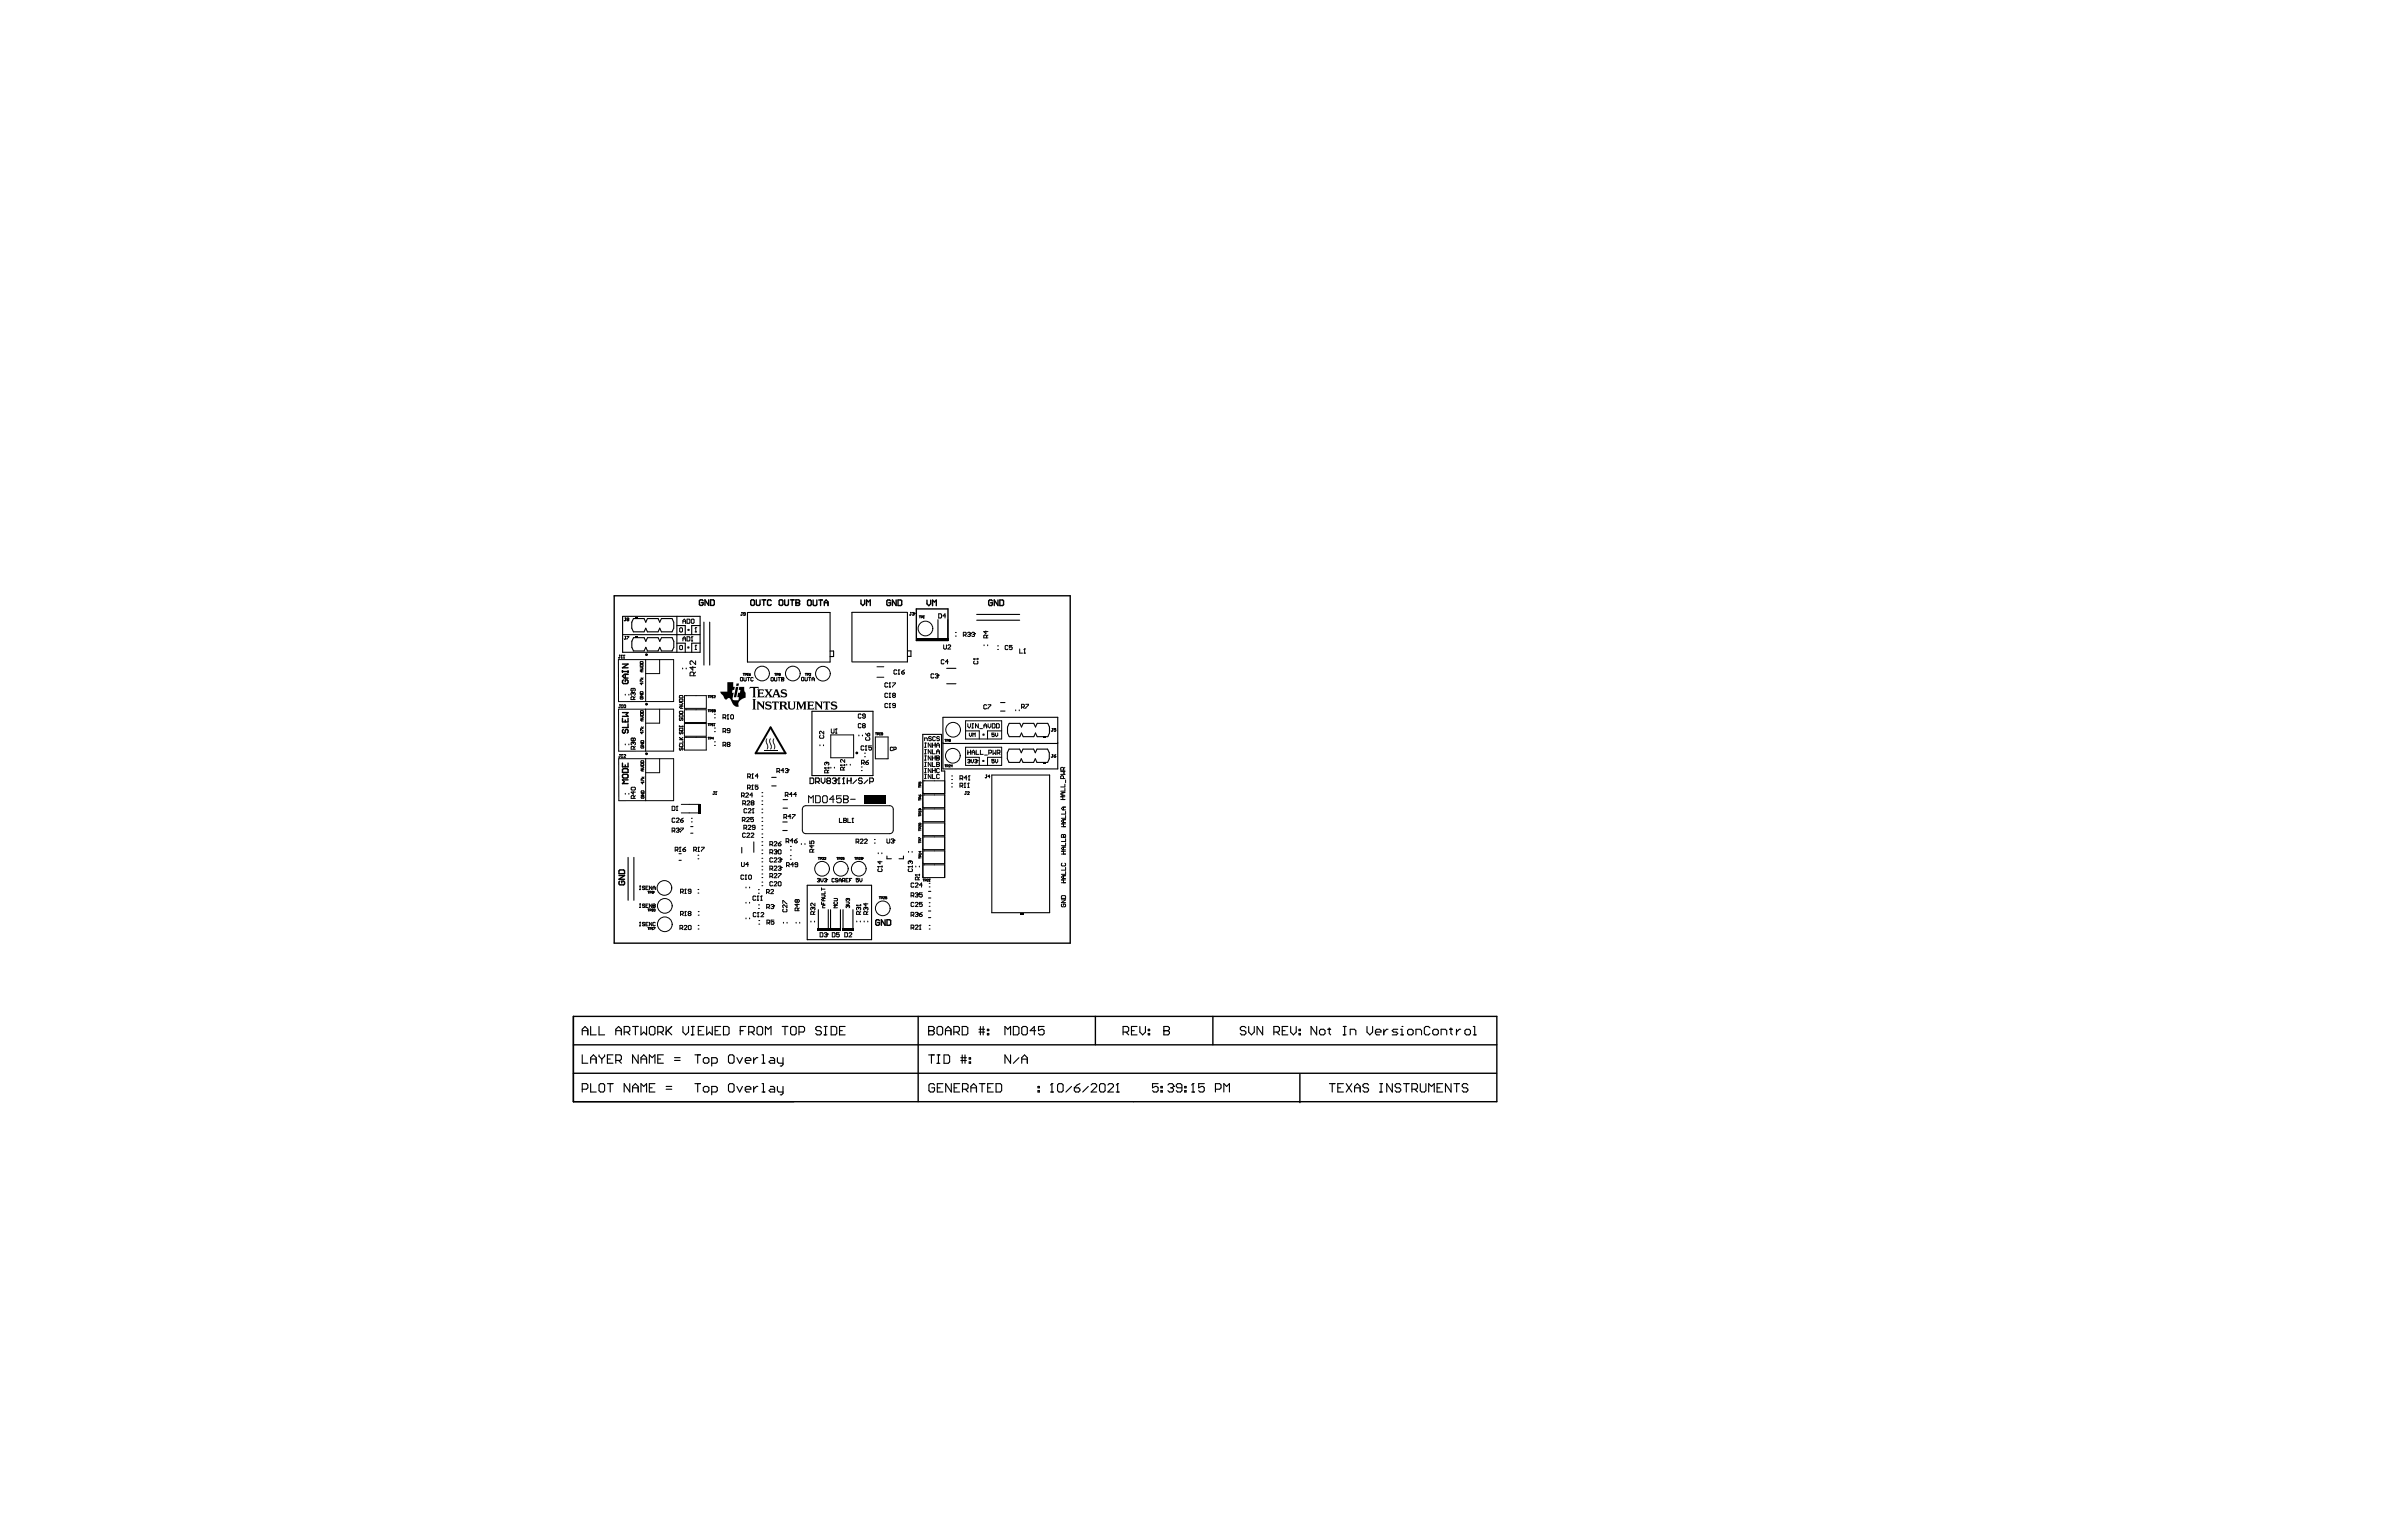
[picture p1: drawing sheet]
<svg xmlns="http://www.w3.org/2000/svg" width="432mm" height="279mm" viewBox="0 0 432 279" stroke-linecap="round" stroke-linejoin="round" font-family="sans-serif">
<g fill="none" stroke="#000" stroke-width=".25">
<path d="M111.3 108h82.7v63h-82.7zM127.5 108.9l-.2-.1h-.3l-.2 .1v.7l.2 .2h.3l.2-.2v-.3h-.4M128.5 108.8v1l-.7-1v1M128.8 108.8h.5l.2 .1v.7l-.2 .2h-.5zM136.3 108.8h.3l.2 .1v.7l-.2 .2h-.3l-.2-.2v-.7zM137.1 108.8v.8l.2 .2h.3l.2-.2v-.8M138.1 108.8h.7M138.5 108.8v1M139.8 108.9l-.2-.1h-.3l-.2 .1v.7l.2 .2h.3l.2-.2M141.4 108.8h.3l.2 .1v.7l-.2 .2h-.3l-.2-.2v-.7zM142.3 108.8v.8l.1 .2h.4l.1-.2v-.8M143.3 108.8h.6"/>
<path d="M143.6 108.8v1M144.3 109.3h.1M144.3 108.8h.5l.2 .1-.2 .4 .2 .3-.2 .2h-.5zM144.3 109.3h.5M146.6 108.8h.3l.2 .2v.6l-.2 .2h-.3l-.2-.2v-.6zM147.4 108.8v.8l.2 .2h.3l.2-.2v-.8M148.4 108.8h.7M148.7 108.8v1M149.4 109.8v-.7l.4-.3 .3 .3v.7M149.4 109.3h.7M156.1 108.8v.7l.3 .3 .3-.3v-.7M157.1 109.8v-1l.3 .3 .4-.3v1"/>
<path d="M161.4 109l-.1-.2h-.4l-.1 .2v.6l.1 .2h.4l.1-.2v-.3h-.3M162.5 108.8v1l-.7-1v1M162.8 108.8h.5l.2 .2v.6l-.2 .2h-.5zM166.1 110.4h5.7v5.7h-5.7zM168 108.8v.7l.4 .3 .3-.3v-.7M169.1 109.8v-1l.3 .3 .3-.3v1M179.9 109l-.2-.2h-.3l-.2 .2v.6l.2 .2h.3l.2-.2v-.3h-.3M180.9 108.8v1l-.7-1v1M181.2 108.8h.6l.1 .2v.6l-.1 .2h-.6zM112.8 121.6v.3M112.8 130.2v.7h1.1v-.7M112.8 138.4v.6h1.1v-.6"/>
<path d="M112.8 139.5l.2-.1h.7l.2 .1v.6h-1.1zM112.8 129.2h1.1l-.4 .3 .4 .4h-1.1M112.8 121.8h1.1M112.8 120.4h1.1l-1.1 .7h1.1M113 123.3l-.2 .2v.3l.2 .2h.7l.2-.2v-.3l-.2-.2h-.4v.3M113 132.3l-.2 .1v.4l.4 .1 .1-.1v-.4l.4-.1 .2 .1v.4l-.2 .1M113.3 122.3v.6M113.3 130.6v.3M113.3 138.7v.3M113.9 121.6v.3M113.9 131.2v.7h-1.1M113.9 122.3h-.7l-.4 .3 .4 .3h.7"/>
<path d="M112.2 157.9l.2-.2h.6l.2 .2v.5h-1zM112.2 158.7h1l-1 .7h1M112.4 159.8l-.2 .1v.4l.2 .1h.6l.2-.1v-.4l-.2-.1h-.3v.3M112.8 140.6l.2-.2h.7l.2 .2v.3l-.2 .2h-.7l-.2-.2zM113.9 141.4h-1.1l.4 .3-.4 .4h1.1M159.4 166.9l-.1-.1h-.4l-.1 .1v.7l.1 .2h.4l.1-.2v-.3h-.3M160.4 166.8v1l-.6-1v1M160.8 166.8h.5l.2 .1v.7l-.2 .2h-.5zM103.9 184.3v15.5h167.4v-15.5h-167.4v15.5M103.9 194.6h167.4M103.9 189.4h167.4M166.4 184.3v15.5"/>
<path d="M198.6 184.3v5.1M219.9 184.3v5.1M235.6 194.8v5.1"/>
<circle cx="117.2" cy="118.7" r=".12"/>
<circle cx="117.2" cy="127.7" r=".12"/>
<circle cx="117.2" cy="136.7" r=".12"/>
<circle cx="155.3" cy="136.5" r=".12"/>
</g>
<g fill="none" stroke="#000" stroke-width=".2">
<path d="M112.9 111.8h14v6.5h-14zM112.9 115.1h14M114.8 112.2h2l.3 .6 .3-.6h1.9l.3 .6 .3-.6h1.9l.3 .6v1.1l-.3 .7h-1.9l-.3-.7-.3 .7h-1.9l-.3-.7-.3 .7h-2l-.3-.7v-1.1zM114.8 115.6h2l.3 .7 .3-.7h1.9l.3 .7 .3-.7h1.9l.3 .7v1.1l-.3 .6h-1.9l-.3-.6-.3 .6h-1.9l-.3-.6-.3 .6h-2l-.3-.6v-1.1zM122.7 111.8v6.5M122.7 113.4h1.5v1.7M122.7 116.6h1.5v1.7M126.9 113.4h-1.5v1.7M126.9 116.6h-1.5v1.7M127.6 112.8v7.8M128.7 112.8v7.8M135.5 111.1h15v8.9h-15z"/>
<path d="M150.5 118h.6v1h-.6M164.4 111h-10v9M164.5 118h.6v1h-.6M164.5 111v9h-10M170 112.4v3.7M171.8 112.4v3.7M173.2 115.3h.1M173.2 114.7h.1M177.1 111.4h7.7M177.1 112.5h7.7M178.4 116.9v.2M179 116.9v.2"/>
<path d="M180.8 117.8h.2M180.8 117.1h.2M113.3 125.9v.1M113.3 134.9v.2M114 125.9v.1M114 134.9v.2M123.7 121.1v.2M124.4 121.1v.2M129.5 135.2h.2M129.5 134.5h.2M129.5 132.7h.2M129.5 132h.2"/>
<path d="M129.5 130.2h.2M129.5 129.5h.2M147.2 129h11.1v11.6h-11.1zM148.6 135.1v.1M149.3 135.1v.1M150.6 139.1v.2M151.3 139.1v.2M153.5 138.6v.1M154.1 138.6v.1M155.7 133.3v.1M156.2 139.7h.1M156.2 139.1h.1"/>
<path d="M156.3 133.3v.1M156.7 137.2h.2M156.7 136.6h.2M170.9 130.1h20.8v9.3h-20.8zM170.9 134.8h20.8M171.6 124h1.7M171.6 121.2h1.7M181.4 128.9h.8M181.4 127.4h.8M182.9 135.8h1.9l.3 .7 .3-.7h2l.3 .7 .3-.7h1.9l.3 .7v1.1l-.3 .6h-1.9l-.3-.6-.3 .6h-2l-.3-.6-.3 .6h-1.9l-.3-.6v-1.1zM182.9 131.2h2l.3 .6 .3-.6h1.9l.3 .6 .3-.6h1.9l.3 .6v1.1l-.3 .7h-1.9l-.3-.7-.3 .7h-1.9l-.3-.7-.3 .7h-2l-.3-.7v-1.1zM184.1 128.7v.2"/>
<path d="M184.8 128.7v.2M113.3 143.9v.1M113.9 155.5v7.7M114 143.9v.1M114.9 155.5v7.7M123.1 156h.4M123.1 154.8h.4M125.2 149.9h.4M125.2 151.1h.4M125.3 148.4h.2M125.3 149h.2M126.5 155.7h.2"/>
<path d="M126.5 155.1h.2M134.5 153.6v1.1M136.6 152.7v1.8M138.1 159.9h.2M138.1 157.7h.2M138.1 158.5h.2M138.1 156.3h.2M138.1 155.6h.2M138.1 153.3h.2M138.1 154.1h.2M138.1 154.8h.2M138.1 151.9h.2"/>
<path d="M138.1 151.2h.2M138.1 152.6h.2M138.1 149.7h.2M138.1 150.4h.2M138.1 147.4h.2M138.1 148.9h.2M138.1 148.3h.2M138.1 146.7h.2M138.1 145.2h.2M138.1 145.9h.2M138.1 144.4h.2M138.1 143.7h.2"/>
<path d="M138.1 157.1h.2M138.1 159.1h.2M139.9 142.5h.8M139.9 141h.8M141.9 150.6h.8M141.9 149h.8M142 146.5h.8M142 145h.8M143.3 155.8h.1M143.3 155.1h.1M143.3 154.1h.1M143.3 153.5h.1"/>
<path d="M145.3 153v.1M145.9 153v.1M146.8 141.1h.5l.2 .1v.7l-.2 .2h-.5zM147.9 141.7h.5l.1-.1v-.4l-.1-.1h-.5v1M148.2 141.7l.3 .4M148.9 141.1v.6l.3 .4 .3-.4v-.6M150.1 141.6l-.2-.2 .2-.3h.3l.2 .1-.2 .4M150.1 141.6l-.2 .1 .2 .4h.3l.2-.2-.2-.3M150.1 141.6h.3M150.9 141.2l.2-.1h.3l.2 .3M151.2 141.6h.2M151.4 141.6l.2 .1-.2 .4h-.3l-.2-.2"/>
<path d="M151.6 141.4h.1M151.6 141.4l-.2 .2M151.9 142.1h.3M152.1 141.1h.1M152.1 141.1v1M152.1 141.1l-.2 .1M152.8 142.1h.3M152.9 141.1h.1M152.9 141.1v1M152.9 141.1l-.1 .1M153.6 141.6h.7M153.6 141.1v1"/>
<path d="M154.3 141.1v1M155.3 141.4l-.7 .7M156.3 141.2l-.2-.1h-.3l-.2 .3 .2 .2h.3l.2 .3-.2 .2h-.3l-.2-.2M157.3 141.4l-.7 .7M157.7 141.7h.5l.1-.1v-.4l-.1-.1h-.5v1M158.5 152.9h.2M158.5 152.2h.2M159.2 154.6v.2M159.9 154.6v.2M160.8 155.2v.5h.8M163.8 155.2v.5h-.8M164.7 154.4v.1"/>
<path d="M165.3 154.4v.1M166 157v.2M166.7 157v.2M167.3 159.1v-25.9h3.4v6.6h.6v19.3M172.5 142h.1M172.5 142.7h.1M172.5 141.3h.2M172.5 140.7h.2M179.8 140.5h10.5v25h-10.5zM126.5 161.9h.2M126.5 161.3h.2M126.6 167.8h.1"/>
<path d="M126.6 168.4h.1M126.6 165.9h.1M126.6 165.3h.1M135.2 160.9v.1M135.2 163.6v.2M135.2 166.5v.1M135.9 160.9v.1M135.9 163.6v.2M135.9 166.5v.1M137.5 162h.1M137.5 161.3h.1M137.5 164.1h.2"/>
<path d="M137.5 164.7h.2M137.6 167.6h.1M137.6 166.9h.1M138.1 160.6h.2M142 167.2v.2M142.7 167.2v.2M144.3 167.2v.2M145 167.2v.2M146.3 160.5h11.7v9.9h-11.7zM147 167v.2M147.7 167v.2M148.4 164.9v3.7"/>
<path d="M150.1 164.9v3.7M150.6 164.9v3.7M152.4 164.9v3.7M152.8 164.9v3.7M154.6 164.9v3.7M155.3 167v.2M156 167v.2M156.7 167v.2M157.3 167v.2M168.3 166.4h.4M168.3 165.2h.4M168.3 162.8h.4"/>
<path d="M168.3 161.6h.4M168.4 167.8h.2M168.4 168.4h.2M168.4 164.3h.2M168.4 163.7h.2M168.4 160.8h.2M168.4 160.2h.2M105.5 186.9h1.1M105.5 187.6v-1l.6-.5 .5 .5v1M105.5 191.3v1.5h1.1M105.5 197.5h.8l.3-.3v-.5l-.3-.2h-.8v1.5M107.1 186.1v1.5h1"/>
<path d="M107.1 192.8v-1l.5-.5 .5 .5v1M107.1 196.5v1.5h1M107.1 192h1M108.6 186.1v1.5h1M108.6 196.7l.2-.2h.5l.3 .2v1l-.3 .3h-.5l-.2-.3zM108.6 191.3v.2l.5 .5M109.1 192v.8M109.6 191.3v.2l-.5 .5M110.1 196.5h1M110.1 192h.5M110.6 196.5v1.5M111.1 191.3h-1v1.5h1"/>
<path d="M111.6 186.9h1M111.6 192.3h.8l.2-.3v-.5l-.2-.2h-.8v1.5M111.6 187.6v-1l.5-.5 .5 .5v1M112.1 192.3l.5 .5M113.2 187.1h.7l.3-.2v-.5l-.3-.3h-.7v1.5M113.7 187.1l.5 .5M114.2 196.5v1.5l-1-1.5v1.5M114.7 186.1h1M114.7 198v-1l.5-.5 .5 .5v1M114.7 197.2h1M115.2 186.1v1.5M115.7 191.3v1.5l-1-1.5v1.5"/>
<path d="M116.2 186.1v1.5l.5-.5 .5 .5v-1.5M116.2 192.8v-1l.5-.5 .5 .5v1M116.2 198v-1.5l.5 .5 .5-.5v1.5M116.2 192h1M117.7 186.4l.3-.3h.5l.2 .3v1l-.2 .2h-.5l-.3-.2zM117.7 197.2h.5M117.7 192.8v-1.5l.5 .5 .5-.5v1.5M118.7 196.5h-1v1.5h1M119.2 187.1h.8l.2-.2v-.5l-.2-.3h-.8v1.5M119.2 192h.5M119.7 187.1l.5 .5M120.2 191.3h-1v1.5h1"/>
<path d="M120.8 197.5h1M120.8 197h1M120.8 186.1v1.5M121 186.9l.8 .7M121.8 186.1l-1 1M122.3 192.3h1M122.3 191.8h1M123.8 186.1v1l.5 .5 .5-.5v-1M125.3 187.6h.5M125.3 186.1h.5M125.6 186.1v1.5M126 196.5h1"/>
<path d="M126 191.3h1M126.5 191.3v1.5M126.5 196.5v1.5M126.6 186.9h.5M127.5 197.2l.2-.2h.6l.2 .2v.5l-.2 .3h-.6l-.2-.3zM127.5 192l.2-.2h.6l.2 .2v.5l-.2 .3h-.6l-.2-.3zM127.6 186.1h-1v1.5h1M128.1 186.1v1.5l.5-.5 .5 .5v-1.5M129 198h.8l.2-.3v-.5l-.2-.2h-.8v1.5M129 192.8h.8l.2-.3v-.5l-.2-.2h-.8v1.5M129.6 186.9h.5M130.6 186.1h-1v1.5h1"/>
<path d="M131.1 186.1h.8l.3 .3v1l-.3 .2h-.8zM132.1 196.7l.2-.2h.5l.3 .2v1l-.3 .3h-.5l-.2-.3zM132.1 191.5l.2-.2h.5l.3 .2v1l-.3 .3h-.5l-.2-.3zM133.6 197l.5 1 .5-1M133.6 191.8l.5 1 .5-1M134.2 186.9h.5M135.1 197.5h1v-.3l-.2-.2h-.5l-.3 .2v.5l.3 .3h.5M135.1 192.3h1v-.3l-.2-.2h-.5l-.3 .2v.5l.3 .3h.5M135.2 186.1h-1v1.5M135.7 187.1h.8l.2-.2v-.5l-.2-.3h-.8v1.5M136.2 187.1l.5 .5M136.6 191.8v1"/>
<path d="M136.6 197v1M137.4 197h-.3l-.5 .5M137.4 191.8h-.3l-.5 .5M137.5 186.1h.5l.2 .3v1l-.2 .2h-.5l-.3-.2v-1zM138.1 196.5h.3v1.5M138.1 198h.5M138.1 192.8h.5M138.1 191.3h.3v1.5M138.8 187.6v-1.5l.5 .5 .5-.5v1.5M139.7 197h.5l.2 .2v.8h-.7l-.3-.3 .3-.2h.7M139.7 191.8h.5l.2 .2v.8h-.7l-.3-.3 .3-.2h.7M140.9 197v.7l.3 .3h.7"/>
<path d="M140.9 191.8v.7l.3 .3h.7M141.8 186.1h1M141.9 191.8v1.2l-.2 .3h-.3M141.9 197v1.3l-.2 .2h-.3M142.3 186.1v1.5M143.3 186.4l.3-.3h.5l.2 .3v1l-.2 .2h-.5l-.3-.2zM144.8 187.1h.8l.3-.2v-.5l-.3-.3h-.8v1.5M148.9 186.4l-.3-.3h-.5l-.2 .3v.2l.2 .3h.5l.3 .2v.3l-.3 .2h-.5l-.2-.2M149.4 187.6h.5M149.4 186.1h.5M149.7 186.1v1.5M150.7 186.1h.7l.3 .3v1l-.3 .2h-.7z"/>
<path d="M152.2 186.9h.5M153.2 186.1h-1v1.5h1M168.3 186.9h.1M168.3 186.1h.8l.3 .3v.2l-.3 .3 .3 .2v.3l-.3 .2h-.8zM168.3 186.9h.8M168.3 191.3h1.1M168.8 191.3v1.5M169.4 196.7l-.2-.2h-.6l-.2 .2v1l.2 .3h.6l.2-.3v-.5h-.5M169.9 186.4l.2-.3h.5l.3 .3v1l-.3 .2h-.5l-.2-.2zM169.9 192.8h.5M169.9 191.3h.5M169.9 197.2h.5"/>
<path d="M170.1 191.3v1.5M170.9 196.5h-1v1.5h1M171.1 191.3h.8l.2 .2v1l-.2 .3h-.8zM171.4 186.9h1M171.4 187.6v-1l.5-.5 .5 .5v1M172.4 196.5v1.5l-1-1.5v1.5M172.9 187.1h.8l.2-.2v-.5l-.2-.3h-.8v1.5M173 197.2h.5M173.4 187.1l.5 .5M174 196.5h-1v1.5h1M174.2 192.3h1M174.2 191.8h1"/>
<path d="M174.4 186.1h.8l.2 .3v1l-.2 .2h-.8zM174.4 191.3v1.5M174.5 197.5h.7l.3-.3v-.5l-.3-.2h-.7v1.5M174.9 191.3v1.5M175 197.5l.5 .5M175.7 192.5h.2v.3h-.2zM175.7 191.8h.2v.2h-.2zM176 197.2h1M176 198v-1l.5-.5 .5 .5v1M177.5 187.1h1M177.5 186.6h1M177.5 196.5h1"/>
<path d="M177.7 186.1v1.5M178 196.5v1.5M178.2 186.1v1.5M179 187.4h.2v.2h-.2zM179 186.6h.2v.3h-.2zM179 197.2h.5M180.1 196.5h-1.1v1.5h1.1M180.6 196.5h.7l.3 .2v1l-.3 .3h-.7zM182.2 187.6v-1.5l.5 .5 .5-.5v1.5M183.2 191.3v1.5l-1-1.5v1.5M183.7 186.1h.8l.2 .3v1l-.2 .2h-.8zM184.7 191.8l-1 1"/>
<path d="M185.2 186.4l.3-.3h.5l.2 .3v1l-.2 .2h-.5l-.3-.2zM185.2 192.8v-1l.5-.5 .5 .5v1M185.2 192h1M187.8 186.9h-1.1l.8-.8v1.5M188.2 197.7h.2v.3h-.2zM188.2 197h.2v.2h-.2zM189.3 186.1h-1v.8l.5-.3h.2l.3 .3v.5l-.3 .2h-.5l-.2-.2M190.4 198h.5M190.7 196.5h.1M190.7 196.5v1.5M190.7 196.5l-.3 .2M191.7 196.7l.3-.2h.5l.2 .2v1l-.2 .3h-.5l-.3-.3z"/>
<path d="M194.2 197l-1 1M194.7 197.2h.8l.3 .3v.2l-.3 .3h-.5l-.3-.3zM195.8 196.5l-.5 .2-.6 .5M197.3 197l-1 1M197.8 196.7l.2-.2h.6l.2 .2v.3l-1 1h1M199.6 196.5h.5l.2 .2v1l-.2 .3h-.5l-.3-.3v-1zM200.8 196.7l.3-.2h.5l.2 .2v.3l-1 1h1M202.4 198h.5M202.6 196.5h.1M202.6 196.5v1.5M202.6 196.5l-.2 .2M203.6 187.1h.7l.3-.2v-.5l-.3-.3h-.7v1.5"/>
<path d="M204.1 187.1l.5 .5M205.1 186.9h.5M206.1 186.1h-1v1.5h1M206.6 186.1v1l.5 .5 .5-.5v-1M208.2 187.4h.2v.2h-.2zM208.2 186.6h.2v.3h-.2zM209.9 196.5h-1v.7l.5-.2h.3l.2 .2v.5l-.2 .3h-.5l-.3-.3M210.4 197.7h.3v.3h-.3zM210.4 197h.3v.2h-.3zM211 186.9h.1M211 186.1h.7l.3 .3v.2l-.3 .3 .3 .2v.3l-.3 .2h-.7zM211 186.9h.7"/>
<path d="M211.7 196.7l.3-.2h.5l.2 .2v.3M212.2 197.2h.3M212.5 197.2l.2 .3v.2l-.2 .3h-.5l-.3-.3M212.7 197h.1M212.7 197l-.2 .2M214.2 197.2h-.7l-.3-.2v-.3l.3-.2h.5l.2 .2v1l-.2 .3h-.5l-.3-.3M214.8 197.7h.2v.3h-.2zM214.8 197h.2v.2h-.2zM216 198h.5M216.3 196.5h.1M216.3 196.5v1.5M216.3 196.5l-.3 .2"/>
<path d="M218.3 196.5h-1v.7l.5-.2h.3l.2 .2v.5l-.2 .3h-.6l-.2-.3M220.3 197.5h.8l.2-.3v-.5l-.2-.2h-.8v1.5M221.9 198v-1.5l.5 .5 .5-.5v1.5M225.9 186.4l-.3-.3h-.5l-.3 .3v.2l.3 .3h.5l.3 .2v.3l-.3 .2h-.5l-.3-.2M226.4 186.1v1l.5 .5 .5-.5v-1M228.9 186.1v1.5l-1-1.5v1.5M230.9 187.1h.8l.2-.2v-.5l-.2-.3h-.8v1.5M231.4 187.1l.5 .5M232.4 186.9h.5M233.5 186.1h-1.1v1.5h1.1M234 186.1v1l.5 .5 .5-.5v-1M235.5 187.4h.2v.2h-.2z"/>
<path d="M235.5 186.6h.2v.3h-.2zM238.7 186.1v1.5l-1-1.5v1.5M239.4 186.6h.5l.3 .3v.5l-.3 .2h-.5l-.2-.2v-.5zM240.7 186.6h.5M241 186.4v1l.2 .2M241 196.5h1M241.5 196.5v1.5M242.5 197.2h.5M243.5 187.6h.5M243.5 186.1h.5M243.5 196.5h-1v1.5h1M243.8 186.1v1.5"/>
<path d="M244 196.5l1 1.5M244.8 187.6v-1h.7l.3 .3v.7M245 196.5l-1 1.5M245.6 197.2h1M245.6 198v-1l.5-.5 .5 .5v1M247.8 186.1v1l.5 .5 .5-.5v-1M248.1 196.7l-.3-.2h-.5l-.2 .2v.3l.2 .2h.5l.3 .3v.2l-.3 .3h-.5l-.2-.3M249.3 187.1h1v-.2l-.2-.3h-.5l-.3 .3v.5l.3 .2h.5M250.1 196.5h.5M250.1 198h.5M250.4 196.5v1.5M250.8 186.6v1"/>
<path d="M251.6 186.6h-.2l-.6 .5M252.4 196.5v1.5l-1-1.5v1.5M253.4 186.6h-.8l-.2 .3 .2 .2h.5l.3 .3-.3 .2h-.7M253.9 187.6h.5M253.9 186.6h.2v1M253.9 196.7l-.2-.2h-.5l-.3 .2v.3l.3 .2h.5l.2 .3v.2l-.2 .3h-.5l-.3-.3M254.1 186.1h.1M254.4 196.5h1M254.9 196.5v1.5M255.4 186.6h.5l.3 .3v.5l-.3 .2h-.5l-.2-.2v-.5zM255.9 197.5h.8l.3-.3v-.5l-.3-.2h-.8v1.5M256.5 197.5l.5 .5"/>
<path d="M256.7 187.6v-1h.7l.3 .3v.7M257.5 196.5v1.2l.2 .3h.5l.3-.3v-1.2M259 198v-1.5l.5 .5 .5-.5v1.5M259.2 186.4l-.2-.3h-.5l-.3 .3v1l.3 .2h.5l.2-.2M260 186.6h.5l.2 .3v.5l-.2 .2h-.5l-.3-.2v-.5zM260.5 197.2h.5M261.2 187.6v-1h.8l.3 .3v.7M261.5 196.5h-1v1.5h1M262.8 186.6h.5M263 186.4v1l.3 .2M263 196.5v1.5l-1-1.5v1.5M263.5 196.5h1.1"/>
<path d="M264 186.6v1M264.1 196.5v1.5M264.8 186.6h-.3l-.5 .5M265.8 186.6h.5l.3 .3v.5l-.3 .2h-.5l-.2-.2v-.5zM266.1 196.7l-.3-.2h-.5l-.2 .2v.3l.2 .2h.5l.3 .3v.2l-.3 .3h-.5l-.2-.3M267.1 187.6h.5M267.1 186.1h.2v1.5"/>
</g>
<g fill="#000">
<path d="M131.8 123.7h1.1v.8h.3l-.1 .6h-.3l-.1 .4 .3 .1-.2 1 .2 .3 .9 .1 .1-.6h-.3v-.2l.1-.6h.3l.1-.5h-.3l.1-.5 .9-.1v.8l.3 .3v.9l-.7 .3-.5 .3-.2 .4 .1 .6h-.4l-.4-.2-.8-1.3h-.3l-.3 .2h-.3l-.3-.7-.5-.5v-.2h1.2zM133.4 124.5l.4 .1-.3 1.8h-.5zM133.5 124l.4-.1v.5h-.5zM136.4 126.8h.6l-.1 .1v1.6l.1 .2h-.6l.1-.3v-1.5zM135.9 124.5h1.6l.1 .4-.3-.2-.4 .1v1.5l.1 .1h-.6l.1-.2v-1.4l-.4-.1-.3 .2zM137.2 125h1.2l.1 .3-.3-.1h-.5v.4l.6-.1v.4l-.1-.1h-.5v.4l.6 .1 .3-.2-.2 .3h-1.2l.2-.1v-1.2zM137.2 127.2h.4l.7 .8v-.6l-.1-.2h.4l-.1 .2v1.3l-1-1.1v.9l.1 .2h-.4l.1-.2v-1.2zM139 133.9l-.1 .7 .3 .6-.1 .7-.1-.1 .1-.6-.3-.7zM139 133.9v.6l.3 .7-.2 .6h-.1l.2-.6-.3-.7zM138.8 127.3l.3-.1h.6l.1 .4-.4-.2h-.3l-.1 .2 .8 .4 .1 .3-.1 .2-.4 .2h-.6l-.1-.5 .5 .3 .4-.2-.1-.2-.7-.3zM139.6 133.9l-.1 .7 .3 .6-.1 .7-.1-.1 .1-.6-.3-.7zM139.7 133.9l-.1 .6 .3 .7-.1 .6h-.1l.1-.6-.3-.7z"/>
<path d="M140.2 133.9v.7l.3 .6-.2 .7-.1-.1 .2-.6-.3-.7zM140.3 133.9l-.1 .6 .3 .7-.1 .6h-.1l.1-.6-.3-.7zM140 127.2h1.1l.1 .4-.2-.2h-.3v1.1l.2 .2h-.7l.2-.2v-1.1h-.3l-.2 .2zM141.6 125.1l.3-.1h.6l.1 .4-.6-.3-.2 .1v.2l.8 .3 .1 .4-.2 .3h-.9l-.1-.4 .5 .3h.3l.1-.2-.1-.2-.7-.2-.1-.4zM142.7 127.2h.6l-.1 .2v.8l.2 .3h.4l.1-.2v-.9l-.1-.2h.5l-.2 .1v1l-.1 .3-.6 .1-.5-.2v-1.1zM144.3 127.2h.6l.4 .9 .4-.9h.5l-.1 .1v1.2l.1 .2h-.6l.1-.2v-1l-.5 1.2-.5-1.2v1l.1 .2h-.5l.2-.2v-1.2zM146.3 127.2h1.1l.1 .3-.3-.1h-.4v.4h.4l.2-.1v.4l-.6-.1v.4l.5 .1 .3-.2-.1 .4h-1.2l.1-.2v-1.2zM147.7 127.2h.4l.7 .8v-.7l-.1-.1h.4l-.1 .2v1.3l-1-1.1v.9l.1 .2h-.4l.1-.3v-1zM149.3 127.2h1.1l.1 .4-.2-.2h-.3v1.1l.2 .2h-.7l.2-.2v-1.1h-.3l-.2 .2zM150.7 127.3l.3-.1h.6l.1 .4-.7-.2-.1 .2 .8 .4 .1 .4-.2 .2h-.9l-.1-.4 .5 .3 .4-.2-.1-.2-.7-.3z"/>
<path d="M138.6 125h.6l-.1 .1 .3 .4 .2-.3-.1-.2h.5l-.5 .6 .5 .7 .6-1.3h.3l.6 1.4h-.6l.1-.1v-.3h-.6l-.1 .3 .1 .1h-1l.1-.1-.2-.5-.3 .5 .1 .1h-.6l.6-.7zM140.7 125.3l-.3 .6h.5z"/>
<path d="M141.3 127.2l1.2 .1 .1 .4-.4 .3 .7 .6h-.5l-.4-.5-.3-.1v.5l.2 .2h-.6l.1-.2v-1.2zM141.7 127.4v.5l.5-.1v-.4z"/>
</g>
<g fill="none" stroke="#000" stroke-width=".18">
<path d="M112.1 119.6h10v7.6h-10zM112.3 118.8h.1M112.4 118.8v.4h-.3M112.6 119.3h.2M112.7 118.8h.1M112.7 118.8v.5M112.7 118.8l-.1 .1M113 119.3h.2M113.1 118.8h.1M113.1 118.8v.5M113.1 118.8l-.1 .1M113.3 115.4h.2"/>
<path d="M113.3 112.1h.2M113.4 112.1v.4h-.3M113.4 115.4v.4h-.3M113.6 115.4h.4l-.4 .5M113.7 112.3v-.2h.3l-.1 .2M113.7 112.3v.3l.3-.1-.1-.2M113.7 112.3h.2M116.1 120h.4l.1 .3h-.5zM117 119.6v7.6M119.6 119.6v2.5h-2.6M123.3 117l.4 .2v.5l-.1 .1-.4-.1v-.5zM123.3 113.8l.4 .2v.5l-.1 .1-.4-.1v-.5z"/>
<path d="M123.8 113v-.5l.2-.2 .3 .2v.5M123.8 116.2v-.5l.2-.2 .3 .2v.5M123.8 115.8h.5M123.8 112.6h.5M124.6 112.3h.3l.2 .1v.5l-.2 .1h-.3zM124.6 115.5h.3l.2 .1v.5l-.2 .1h-.3zM124.7 117.3h.2v.2h-.2zM124.7 114.1h.2v.2h-.2zM125.3 112.4l.1-.1 .4 .1v.5l-.1 .1-.4-.1zM125.3 116.2h.3M125.4 115.5h.1M125.4 115.5v.7"/>
<path d="M125.4 115.5l-.1 .1M126 117.8h.3M126 114.6h.3M126.1 119.8v.7l-.7-.7h-.1l-.2 .2v.3l.2 .2M126.1 117h.1M126.1 113.8h.1M126.1 113.8l-.1 .1M126.1 113.8v.8M126.1 117v.8M126.1 117l-.1 .1M134.4 111.1h.2M134.5 111.1v.4h-.2"/>
<path d="M135.1 111.3l-.3-.1 .1-.1 .2 .1v.3h-.3M165 111h.2M165.1 111v.5h-.2M165.4 111.1l.2-.1 .1 .2M165.5 111.3h.1M165.6 111.3v.3l-.2-.1M165.7 111.2h.1M165.7 111.2l-.1 .1M166.6 111.7h.3M166.7 111.7v.4M167 111.9h.3l-.1-.2h-.2v.4M167.4 112.1h.1"/>
<path d="M167.4 111.7h.1M167.4 111.7v.4M170.2 111.3h.3l.2 .1v.5l-.2 .2h-.3zM171.1 116.9v.7l.1 .1 .4-.1v-.7M171.1 119.7l-.1-.1-.4 .1v.5l.2 .2 .3-.2M171.4 111.7h-.5l.4-.4v.8M171.8 117.1l.2-.2 .3 .2-.5 .6h.5M171.9 120h-.5l.4-.4v.8M174.6 115.2h.4l.1-.2-.1-.4h-.4v.8M174.9 115.2l.2 .2M175.4 114.8l.4-.2 .1 .3M175.6 115h.2"/>
<path d="M175.8 115l.1 .2-.1 .2-.4-.1M175.9 114.9h.1M175.9 114.9l-.1 .1M176.2 114.8l.3-.2 .2 .3M176.4 115h.1M176.5 119.5h.1M176.5 119.5h.8M176.5 119.5l.1 .1M176.5 115l.2 .2-.2 .2-.3-.1M176.6 119.9l-.1 .1 .1 .4h.5l.2-.2-.2-.3M176.7 114.9h.1M176.7 114.9l-.2 .1"/>
<path d="M177.3 119.4v.2M178.7 114.4v.5l-.4-.4h.8M178.8 115.7v-.4l-.1-.1-.4 .1v.4h.8M179.1 115.2l-.3 .2M182.7 117.2l-.1-.2-.4 .2v.5l.1 .1 .4-.1M183.5 117h-.5v.4l.2-.1 .3 .1-.1 .4-.4-.1M184.8 117.7v.7h.6M185.6 118.4h.3M185.7 117.7h.1M185.7 117.7v.7M185.7 117.7l-.1 .1M112.1 128.6h10v7.6h-9.9z"/>
<path d="M112.2 137.6h9.9v7.6h-9.9zM112.3 127.8h.2M112.3 136.8h.2M112.4 136.8v.4h-.2M112.4 127.8v.4h-.2M112.7 137.3h.1M112.7 128.3h.1M112.7 127.8h.1M112.7 136.8h.1M112.7 127.8v.5M112.7 136.8v.5M112.7 127.8v.1"/>
<path d="M112.7 136.8v.1M113.1 136.9h.3l-.3 .4h.3M113.2 127.8l.2 .1-.1 .4-.2-.1zM114.6 125.6h.1M114.6 125.6l-.2 .1 .1 .4M114.6 125.6l.2 .1M114.7 134.6h.1M114.7 134.6l-.3 .1 .1 .4M114.7 134.6l.1 .1M114.8 124.8v.4l-.2 .1-.2-.1 .1-.4h.5l.1 .1-.1 .4M114.8 125.7l.1-.1 .2 .1-.1 .4M114.8 125.7v.1"/>
<path d="M114.8 133.9l-.1-.1-.3 .1 .1 .4 .3-.1M114.8 133.9l.1-.1 .3 .1-.2 .4-.2-.1M114.8 134.7l.1-.1 .3 .1-.2 .4M114.8 133.9v.3M114.8 134.7v.1M114.9 126.8v-.3l-.1-.2-.4 .2v.3h.7M114.9 135.8v-.3l-.1-.2-.4 .2v.3h.8M115.1 126.3l-.2 .3M115.2 135.3l-.3 .3M116.1 123.6v-.3l.5 .3M116.1 123.1h.5M116.1 125.9h.5l-.5 .4h.5"/>
<path d="M116.1 121h.3l.2 .1-.2 .2h-.3M116.1 129.9h.3l.2 .1-.2 .2h-.3M116.1 132.5v-.3l.5 .3M116.1 132h.5M116.1 126.4v.4h.4l.1-.3-.3-.1v.2M116.1 120.5h.4l.1 .3h-.5zM116.1 125.4h.4l.1 .4h-.5zM116.2 139h.3l.2 .1-.2 .2h-.3M116.2 134.8h.5l-.5 .3h.5M116.2 129.4h.3l.1 .3h-.5zM116.2 128.9h.3l.1 .3h-.5zM116.2 122.9l.2 .2 .2-.2"/>
<path d="M116.3 138.4h.3l.1 .4h-.5zM116.3 134.3h.3l.1 .3h-.5zM116.3 135.3v.3h.3l.1-.2-.3-.1v.2M116.3 137.9h.3l.1 .4h-.5zM116.3 131.8l.1 .2 .2-.2M116.3 123.8v.4l-.2-.3h.5M116.3 121.5v.3M116.4 132.7v.4l-.3-.3h.5M116.4 130.4v.3M116.4 139.5v.3M116.6 121.5h-.4l-.1 .1 .1 .2h.4M116.6 130.4h-.3l-.2 .2 .2 .1h.3"/>
<path d="M116.7 139.5h-.3l-.2 .1 .2 .2h.3M117 128.6v7.6M117 137.6v7.6M119.6 128.6v2.5h-2.6M119.6 137.6v2.5h-2.6M123.2 133.7l.4 .4M123.2 131.6v.2M123.2 132.1l.5-.1 .1 .4h-.6zM123.2 131.7h.6M123.2 127.4h.4l.2 .2-.2 .2h-.4M123.2 134.1h.6M123.3 126.1h.4l.1 .4h-.6z"/>
<path d="M123.3 135.6l-.1 .1 .1 .3 .2-.1 .1-.3 .2 .1-.1 .3M123.3 130.2l-.1 .1 .1 .3 .2-.1 .1-.3 .2 .1-.1 .3M123.3 126.7h.4l.1 .5h-.6zM123.3 129h.4l.1 .3-.5 .1-.1-.1zM123.3 129.6h.4l.1 .4h-.6zM123.3 132.7l-.1 .1 .1 .3 .2-.1 .1-.3 .2 .1-.1 .3M123.3 135l-.1 .1 .1 .3h.4l.1-.1-.1-.3M123.5 128v.4M123.8 128h-.4l-.2 .2 .2 .2h.4M123.8 131.6v.2M123.8 134.3v.5h-.6M123.8 133.7l-.3 .3"/>
<path d="M124.1 128.7h3.9v2.3h-3.9zM124.1 131.2h3.9v2.3h-3.9zM124.1 133.7h3.9v2.3h-3.9zM124.1 126.1h3.9v2.3h-3.9zM125.6 120.8v.7l-.5-.5h1M125.8 122.5v-.5l-.2-.1h-.3l-.2 .1v.5h1M126.1 121.9l-.3 .3M128.3 133.7h.3M128.3 131.2h.3M128.3 126.1h.3M128.3 128.7h.3M128.5 126.1v.4"/>
<path d="M128.5 128.7v.4M128.5 131.2v.4M128.5 133.7v.4M128.7 133.9h.3l-.1-.2h-.2v.4M128.7 131.5l.3-.1-.1-.2h-.2v.4M128.7 126.4l.3-.1-.1-.2h-.2v.4M128.7 128.9h.3l-.1-.2h-.2v.4M129.1 126.5h.1M129.1 131.6h.1M129.1 129.1h.1M129.2 131.2h.1M129.2 126.1h.1"/>
<path d="M129.2 128.7h.1M129.2 126.1l-.1 .1M129.2 131.2l-.1 .1M129.2 126.1v.4M129.2 128.7v.4M129.2 131.2v.4M129.2 128.7l-.1 .1M129.3 133.9h-.2l.2-.2v.4M129.4 126.2h.3l-.3 .3h.3M129.4 131.6h.1M129.5 131.2h.1M129.5 128.9v-.2l.2 .1-.1 .1"/>
<path d="M129.5 131.2v.4M129.5 128.9v.2l.2-.1-.1-.1M129.5 131.2l-.1 .1M129.5 128.9h.1M131.1 135.1h.3l.2-.1-.2-.4h-.3v.8M131.1 130.1h.3l.2-.1-.2-.4h-.3v.8M131.1 132.6h.3l.2-.1-.2-.4h-.3v.8M131.3 130.1l.3 .3M131.3 132.6l.3 .3M131.3 135.1l.3 .3M131.8 130.4h.3M132 129.6h.1"/>
<path d="M132 135l-.2-.1 .2-.3 .3 .1-.1 .3M132 135l-.2 .1 .2 .3 .3-.2-.1-.2M132 129.6l-.2 .1M132 129.6v.8M132 135h.2M132.3 132.5h-.3l-.2-.2 .2-.2 .3 .1v.5l-.1 .2-.4-.2M132.6 129.6l.4 .1v.5l-.2 .2-.3-.2v-.5zM134.3 122.8l.3 .1-.1 .6-.3-.1zM134.7 122.1h.2M134.8 122.1v.4M134.8 122.8l.2 .7 .3-.1v-.6M135.1 122.4l.2-.1v-.2h-.2v.4"/>
<path d="M135.5 122.5h.1M135.5 122.8h.4M135.5 122.1h.1M135.5 122.1v.1M135.5 122.1v.4M135.7 122.8v.7M135.8 122.3l.2 .1-.2 .1zM136 122.1l-.2 .2M136.5 122.9l-.1-.1-.3 .1v.5l.1 .1 .3-.1M138.4 136.1h2.6M139.8 122.9l.1-.1 .3 .1-.1 .6-.3-.1zM140.4 122.8l.1 .7 .3-.1v-.6"/>
<path d="M140.4 122.1h.3M140.6 122.1v.4M140.8 122.4l.3-.1-.1-.2h-.2v.4M140.8 139.8h.4l.1-.1-.1-.4h-.4v.8M141 122.8h.5M141.1 139.8l.2 .3M141.2 122.8v.7M141.4 122.3h-.2v-.2l.2 .1v.2h-.2M141.7 123.2h.1M141.7 122.8l.4 .1-.1 .6h-.3zM141.7 123.2h.3M142.1 139.7h-.5l.4-.4v.8"/>
<path d="M142.4 139.5l.3-.2 .2 .3M142.6 139.7h.1M142.7 139.7l.2 .1-.2 .3-.3-.1M142.9 139.6h.1M142.9 139.6l-.2 .1M145.4 122.8l.3 .1-.1 .5-.3-.1zM145.9 122.8l.1 .6 .3-.1v-.5M146 122.1h.2M146.1 122.1v.4M146.3 122.4l.3-.1-.1-.2h-.2v.4M146.6 122.8h.4M146.7 122.2h.3l-.3 .3h.3"/>
<path d="M146.8 122.8v.6M147.2 123.1h.4M147.2 123.4v-.4l.2-.2 .2 .2v.4M148.7 133.3l-.1 .2 .1 .4h.5l.1-.2-.1-.4M149.3 132.6v.5l-.5-.5-.2 .1 .1 .4M149.5 139.2h.1M149.5 139.2l.1 .2M149.5 139.2h.8M149.7 138.2h.1M149.7 138.2l-.2 .2 .1 .3M149.7 138.2l.2 .2M149.9 138.4l.1-.2 .3 .2-.2 .3"/>
<path d="M149.9 138.4v.1M150.3 139.6l-.3 .3M150.3 139.1v.3M150.6 133.3h4.1v4.1h-4.1zM150.7 132.2v.6l.1 .1 .4-.1v-.6M151.5 132.9h.2M151.6 132.2h.1M151.6 132.2v.7M151.6 132.2l-.1 .1M152.4 138.7h.1M152.4 138.7l.1 .2M152.4 138.7h.7"/>
<path d="M152.9 139.6v-.4l-.2-.1-.3 .1v.4h.7M153.1 137.7v.5l-.5-.5-.2 .1 .1 .4M153.1 138.6v.3M153.1 139.1l-.2 .3M156.1 131.3l-.1-.1-.4 .1v.5l.1 .2 .4-.2M156.1 129.6l-.1-.1-.4 .1v.5l.1 .1 .4-.1M156.2 138.4h.4l.1-.2-.1-.4h-.4v.8M156.4 138.4l.3 .2M156.5 131.6l-.2-.1 .2-.3 .4 .1-.2 .3M156.5 131.6h.2M156.5 131.6l-.2 .1 .2 .3 .4-.2-.2-.2M156.6 135.4l-.1-.2-.4 .2v.5l.1 .1 .4-.1"/>
<path d="M156.9 129.8h-.4l-.2-.1 .2-.2 .4 .1v.5l-.2 .1-.4-.1M156.9 136h.2M156.9 132.9l.4 .6M156.9 138.2h.4l.1 .3-.3 .1zM157 135.2h.1M157 135.2v.8M157 135.2l-.1 .2M157 133.7l-.1 .1 .1 .4h.5l.2-.1-.2-.4M157.3 133.1l.1-.2 .3 .2-.2 .4h-.2zM157.4 137.8l-.5 .4M158 135.2h-.5v.4l.4-.1 .1 .4-.1 .1-.4-.1M158.7 133.6h2.3v4h-2.3z"/>
<path d="M158.7 132.9h.2M158.8 132.9v.4M159 122.8h1.2M159 120.9h1.2M159.1 133.1h.2v-.2h-.2v.4M159.4 133.3h.2M159.5 132.9h.1M159.5 132.9v.4M159.5 132.9h-.1M160 133.1h-.2v-.2h.2v.3h-.2M160.9 127.7l-.1-.2-.4 .2v.5l.1 .1 .4-.1M160.9 123.9l-.1-.1-.4 .1v.5l.1 .2 .4-.2"/>
<path d="M160.9 125.8l-.1-.1-.4 .1v.5l.1 .2 .4-.2M161.2 128.3h.2M161.2 126.5h.2M161.2 124.6h.2M161.3 127.5h.1M161.3 125.7h.1M161.3 123.8h.1M161.3 127.5l-.1 .2M161.3 125.7l-.1 .1M161.3 123.8v.8M161.3 125.7v.8M161.3 127.5v.8"/>
<path d="M161.3 123.8l-.1 .1M161.8 123.8h.5l-.5 .8M161.8 135.6l-.1-.1-.3 .1v.4l.1 .1 .3-.1M161.9 126.1l-.1 .1 .1 .3 .4-.2-.1-.2M161.9 126.1l-.1-.2 .1-.2 .4 .1-.1 .3M161.9 126.1h.3M162 135.9l.5-.1-.2-.3h-.3v.6M162.3 127.9h-.4l-.1-.1 .1-.3 .4 .2v.5l-.1 .1-.4-.1M162.6 121.6l-.2-.1-.3 .1v.5l.1 .1 .4-.1M162.8 122.2h.3M162.9 121.5h.1M162.9 121.5v.7"/>
<path d="M162.9 121.5l-.1 .1M163.4 121.8h.4l.2 .3-.4 .1zM164 121.5l-.6 .3M167.6 134.3v-.5h.4l.1 .5M167.6 135.5h.3M167.6 135.9h.3M167.6 138.2h.3M167.6 134.7h.3M167.6 139.3h.3M167.6 137.1h.3M167.6 137.8h.3M167.6 136.7h.3"/>
<path d="M167.6 139h.3M167.8 134.7v.8M167.8 135.9v.8M167.8 137.1v.7M167.8 138.2v.8M167.8 139.3v.8M168.8 134.7v.8l-.5-.8v.8M168.8 135.9v.8l-.5-.8v.8M168.8 137.1v.7l-.5-.7v.7M168.8 138.2v.8l-.5-.8v.8M168.8 139.3v.8l-.5-.8v.8M168.8 133.7l-.3-.1-.2 .2 .4 .1 .1 .3-.1 .1-.4-.1"/>
<path d="M169 139.7h.5M169 135.1h.5M169 134.7v.8M169 135.9v.8h.5M169 137.1v.7M169 138.2v.8h.5M169 139.3v.8M169 137.4h.5M169.3 122.3l-.1-.1-.4 .1v.5l.1 .1 .4-.1M169.5 134.7v.8M169.5 137.1v.7M169.5 139.3v.8"/>
<path d="M169.5 122.3l.4-.1 .1 .2M169.6 133.7l-.2-.1-.3 .1v.5l.1 .1 .4-.1M169.8 137.4h.1M169.8 138.6h.1M169.8 138.2h.4l.1 .2-.1 .2 .1 .3-.1 .1h-.4zM169.8 137.1h.4l.1 .1-.1 .2 .1 .3-.1 .1h-.4zM169.8 138.6h.4M169.8 136.7v-.5l.2-.3 .3 .3v.5M169.8 135.1h.5M169.8 135.5v-.5l.2-.3 .3 .3v.5M169.8 137.4h.4M169.8 136.3h.5"/>
<path d="M169.8 122.6h.1M169.9 122.6l.1 .1-.1 .2-.4-.1M170 122.4h.1M170 122.4l-.1 .2M170.3 139.5l-.1-.2-.4 .2v.5l.1 .1 .4-.1M170.3 133.7l-.4-.1-.1 .2 .4 .1 .1 .3-.1 .1-.4-.1M171.3 134.1h.2M171.3 138.7h.2M171.4 134.1v.3M171.4 138.7v.4M171.6 134.3h.3l-.1-.2h-.2v.3M171.6 138.9h.3l-.1-.2h-.2v.4"/>
<path d="M172 138.7h.3l-.3 .4h.3M172.1 134.3v-.2h.2l-.1 .2M172.1 134.3v.1h.2l-.1-.1M172.1 134.3h.1M172.7 138.9h-.3l.2-.2v.4M175 130.7h6.6v3.3h-6.6zM175 135.5h6.6v3.3h-6.6zM175 132.5h2.5v1.5M175 137.3h2.5v1.5M175.4 137.8l.3-.1 .1 .2M175.4 131.2v.5l.3 .3 .2-.3v-.5M175.4 136v.8"/>
<path d="M175.4 136.4h.5M175.6 138h.1M175.7 132.9v.4l.2 .3 .2-.3v-.4M175.7 138l.1 .1-.1 .2-.3-.1M175.8 137.9h.1M175.8 137.9l-.1 .1M175.9 136v.8M176.1 137.7v.4l.2 .2 .2-.2v-.4M176.2 132h.3M176.2 131.2h.3M176.2 136.4h.5M176.2 136.8v-.5l.3-.3 .2 .3v.5"/>
<path d="M176.3 131.2v.8M176.4 133.6v-.7l.2 .2 .2-.2v.7M176.7 137.8l.3-.1 .1 .2M176.9 138h.1M177 136v.8h.5M177 138l.1 .1-.1 .2-.3-.1M177.1 137.9h.1M177.1 137.9l-.1 .1M177.3 131.2v.8l-.5-.8v.8M177.6 132.1h.5M177.7 136v.8h.5M178.2 137.9h.1v.1h-.1z"/>
<path d="M178.2 133.1h.2v.2h-.2zM178.4 132v-.5l.2-.3 .3 .3v.5M178.4 131.6h.5M178.5 136.9h.5M178.8 127.9l-.1-.1-.4 .1v.5l.2 .1 .3-.1M179.1 127.8h.5l-.5 .7M179.1 131.2v.5l.3 .3 .2-.3v-.5M179.2 136.5h.4l.2-.1-.2-.4h-.4v.8M179.9 131.2h.4l.1 .2v.5l-.1 .1h-.4zM180 136v.8l.3-.3 .2 .3v-.8M180.2 137.7h-.4v.3l.2-.1 .2 .1-.1 .3-.3-.1M180.2 132.9h-.4v.3l.2-.1 .2 .1-.1 .4-.3-.1"/>
<path d="M180.4 137.7v.4l.2 .2 .3-.2v-.4M180.4 132.9v.4l.2 .3 .3-.3v-.4M180.6 131.2h.4l.1 .2v.5l-.1 .1h-.4zM180.8 136.5h.3l.2-.4-.2-.1h-.3v.8M181 136.5l.3 .3M181.6 132.5h-2.6v1.5M181.6 137.3h-2.6v1.5M185.2 128.2h.4l.1-.1-.1-.4h-.4v.8M185.4 128.2l.3 .3M185.9 127.7h.5l-.5 .8M190.7 132.1h.2M190.7 136.8h.2"/>
<path d="M190.8 136.8v.4h-.2M190.8 132.1v.4h-.2M191.1 137.1h.2l.1 .1-.3 .1zM191.4 132.1h-.3v.2h.3l-.1 .3-.2-.1M191.4 136.8l-.3 .3M192.3 139.9h.7l-.2 .3 .2 .2h-.7M192.8 139.6v-.3l-.4-.2-.1 .2v.3h.7M193 139.1l-.2 .3M114.4 142.9l.1-.2h.6l.1 .4-.1 .1h-.6zM114.8 143.5v.5l-.4-.4h.8M114.9 144.8v-.4l-.1-.1-.4 .1v.4h.8M115.2 144.3l-.3 .2"/>
<path d="M116.2 143.9h.5l-.5 .3h.5M116.2 141.6v-.3l.5 .3M116.2 141.1h.5M116.3 144.4v.3h.4v-.2l-.2-.1v.2M116.3 143.4h.4v.3h-.5zM116.4 140.9l.2 .2 .1-.2M116.5 141.8v.3l-.3-.2h.5M121.8 146.2h.4l.1 .1v.5l-.1 .1h-.4zM121.8 150.7h.4l.1-.2-.1-.4h-.4v.8M122.1 150.7l.2 .2M122.3 148.5l-.1-.2-.4 .2v.5l.2 .1 .3-.1M122.4 154.1h.4l.1-.1-.1-.4h-.4v.8"/>
<path d="M122.6 150.3l.4-.2 .1 .3M122.6 148.5l.1-.2 .4 .2-.5 .6h.5M122.6 146.9h.3M122.6 154.1l.3 .3M122.7 146.2h.1M122.7 146.2v.7M122.7 146.2l-.1 .1M122.9 150.5h.1M123 150.5l.1 .2-.1 .2-.4-.1M123.1 150.4h.1M123.1 150.4l-.1 .1M123.2 154.4h.2"/>
<path d="M123.3 153.6h.1M123.3 153.6v.8M123.3 153.6l-.1 .1M123.4 150.1h.5l-.5 .8M123.4 148.7h.3l.2 .3-.4 .1zM123.5 147.4h3.3M123.5 145.8h3.3M123.8 154h.4l.1 .3-.4 .1zM123.9 148.3l-.5 .4M124.3 153.6l-.5 .4M125.7 154.1h.4l.2-.1-.2-.4h-.4v.8M126 154.1l.3 .3"/>
<path d="M126.5 154.4h.3M126.6 153.6h.1M126.6 153.6l-.1 .1M126.6 153.6v.8M127.1 153.6h.5l-.5 .8M129.4 143.6h.2M129.5 143.6v.4h-.3M129.7 144.1h.2M129.8 143.6h.1M129.8 143.6v.5M129.8 143.6h-.1M134.4 156.4v.6l.1 .1 .4-.1v-.6"/>
<path d="M134.4 144.3h.4l.1-.1-.1-.4h-.4v.7M134.6 148.7h.3l.2-.1-.2-.4h-.3v.8M134.6 145.7h.4l.2-.1-.2-.4h-.4v.8M134.7 144.3l.2 .2M134.8 158.8l-.1-.1-.4 .1v.5l.1 .1 .4-.1M134.8 148.7l.3 .3M134.8 150.1h.4l.2-.1-.2-.4h-.4v.8M134.9 145.7l.3 .3M135.1 159.4h.2M135.1 150.1l.3 .3M135.1 151.2l-.1-.1-.4 .1v.5l.1 .1 .4-.1M135.2 143.9l.1-.1 .4 .1-.5 .6h.5"/>
<path d="M135.2 158.7h.1M135.2 158.7l-.1 .1M135.2 158.7v.7M135.3 148.3l.2-.1 .3 .1-.5 .7h.5M135.4 146.7l-.1-.1-.4 .1v.6l.1 .1 .4-.1M135.4 151.2l.1-.1 .4 .1-.5 .6h.5M135.4 145.3l.1-.1 .4 .1-.5 .7h.5M135.5 142.9h.4l.1-.2-.1-.3h-.4v.7M135.5 140.8h.4l.1-.1-.1-.4h-.4v.8M135.6 149.8l.1-.2 .4 .2-.5 .6h.5M135.6 146.7l.2-.1 .3 .1-.5 .7h.5M135.7 156.7h-.5l.4-.3v.7"/>
<path d="M135.8 142.9l.2 .2M135.8 140.8l.2 .3M135.8 158.7l.4 .1v.5l-.1 .1-.4-.1v-.5zM136.1 151.2l.2-.1 .3 .1-.5 .6h.5M136.3 143.1h.2M136.3 145.6l-.1 .1 .1 .3 .4-.2-.2-.2M136.3 145.6l-.1-.1 .1-.3 .4 .1-.2 .3M136.3 145.6h.2M136.3 141.1h.2M136.4 147.4h.2M136.4 142.4h.1M136.4 142.4l-.1 .1"/>
<path d="M136.4 142.4v.7M136.4 140.3h.1M136.4 140.3v.8M136.4 140.3l-.1 .2M136.4 144.2h-.5l.4-.4v.7M136.5 146.6h.1M136.5 146.6v.8M136.5 146.6l-.1 .1M136.6 148.2h-.5v.4l.2-.1 .3 .1-.1 .4-.4-.1M136.9 150h-.4l-.1-.1 .1-.3 .4 .2v.5l-.2 .1-.3-.1M137.4 142.4h-.5v.3l.3-.1 .2 .1-.1 .4-.4-.1M137.4 140.7h-.5l.4-.4v.8"/>
<path d="M139.6 154.6h.3l.2-.1-.2-.4h-.3v.7M139.6 157.5h.3l.2-.3-.2-.2h-.3v.8M139.6 158.9h.3l.2-.4-.2-.1h-.3v.8M139.6 153.1h.3l.2-.1-.2-.4h-.3v.8M139.8 158.9l.3 .3M139.8 154.6l.3 .2M139.8 157.5l.3 .3M139.8 153.1l.3 .3M140.1 155.7l-.2-.2-.3 .2v.5l.1 .1 .4-.1M140.1 160l-.2-.1-.3 .1v.5l.1 .1 .4-.1M140.3 155.7l.1-.2 .4 .2-.5 .6h.5M140.3 160l.1-.1 .4 .1-.5 .6h.5"/>
<path d="M140.3 154.2l.4-.1 .1 .2M140.3 157.2l.1-.2 .4 .2-.5 .6h.5M140.3 158.5l.1-.1 .4 .1-.5 .7h.5M140.3 152.7l.1-.1 .4 .1-.5 .7h.5M140.6 154.5h.1M140.7 154.5l.1 .1-.1 .2-.4-.1M140.8 154.3h.1M140.8 154.3l-.1 .2M141.1 157.2l.4-.2 .1 .3M141.1 155.7l.4-.2 .1 .3M141.1 158.4h.5l-.5 .8M141.1 153h.4l.1 .2-.4 .2z"/>
<path d="M141.2 159.9l.4 .1v.5l-.1 .1-.4-.1v-.5zM141.2 154.1l.4 .1v.5l-.1 .1-.4-.1v-.5zM141.3 155.9h.2M141.3 157.4h.2M141.5 157.4l.1 .1-.1 .3-.4-.1M141.5 155.9l.1 .2-.1 .2-.4-.1M141.6 155.8h.1M141.6 157.3h.1M141.6 155.8l-.1 .1M141.6 157.3l-.1 .1M141.6 152.6l-.5 .4M142.1 148.2h.4l.1-.1-.1-.4h-.4v.7"/>
<path d="M142.4 144.2h.3l.2-.1-.2-.4h-.3v.7M142.4 148.2l.2 .2M142.5 152.6h.4l.1-.4-.1-.1h-.4v.7M142.6 156.9h.4l.1-.1-.1-.4h-.4v.8M142.6 144.2l.3 .2M142.7 152.6l.3 .2M142.8 156.9l.3 .3M143.4 148.1h-.5l.3-.4v.7M143.6 144.1h-.5l.4-.4v.7M143.6 147.7h.5l-.5 .7M143.8 152.5h-.5l.3-.4v.7M143.8 156.8h-.5l.4-.4v.8"/>
<path d="M144 152.5h.4l.1 .2-.4 .1zM144.4 144.1h-.5l.4-.4v.7M144.5 152.1l-.5 .4M144.6 156.8h-.4l-.1-.1 .1-.3 .4 .1v.5l-.1 .2-.4-.2M145.6 146.3l.5-.2h15.2a.63 .63 0 0 1 .6 .6v3.8a.63 .63 0 0 1-.6 .7h-15.2a.63 .63 0 0 1-.7-.7v-3.8zM146.6 145.6v-1.3l.4 .4 .4-.4v1.3M146.8 152.5v.5h.4l-.2-.3 .2-.2 .3 .1-.1 .4M147.2 153.2v.5l-.4-.3h.7M147.3 154.5v-.4l-.1-.1-.4 .1v.4h.7M147.5 154l-.2 .3M147.9 144.3h.6l.2 .2v.8l-.2 .3h-.6zM148.2 159.4l.3-.1 .1 .2"/>
<path d="M148.3 155.5h.3M148.4 159.6h.1M148.4 155.5v.3M148.5 159.6l.1 .1-.1 .2-.3-.1M148.6 159.5h.1M148.6 159.5l-.1 .1M148.7 155.7h.2v-.2h-.2v.3M148.8 159.3v.4l.2 .2 .2-.2v-.4M149.1 155.5h.2l-.2 .3h.2M149.3 144.3h.5l.2 .2v.8l-.2 .3h-.5l-.2-.3v-.8zM149.4 159.4l.3-.1 .1 .2M149.5 155.5h.2l-.2 .3h.2"/>
<path d="M149.6 159.6h.1M149.7 159.6l.1 .1-.1 .2-.3-.1M149.8 159.5h.1M149.8 159.5l-.1 .1M150 140.1v-.4l-.1-.1-.4 .1v.4h.8M151.2 144.9h-.8l.6-.6v1.3M151.2 159.4l-.1-.1-.3 .1v.4l.1 .1 .3-.1M151.7 155.5h.2M151.8 155.5v.3M151.9 159.4l-.1-.1-.3 .1 .1 .2 .3 .1-.1 .2-.3-.1M152.1 155.7h.2v-.2h-.2v.3M152.1 159.9v-.4l.2-.2 .2 .2v.4"/>
<path d="M152.1 159.6h.4M152.2 148.4v.7h.5M152.4 155.8h.2M152.5 144.3h-.8v.6l.4-.2h.2l.2 .2v.4l-.2 .3h-.4l-.2-.3M152.5 155.5h.1M152.5 155.5h-.1M152.5 155.5v.3M152.7 159.7h.3l.1-.3-.4-.1v.6M152.9 144.9h.1M152.9 144.3h.7l.2 .2v.2l-.2 .2 .2 .2v.2l-.2 .3h-.7zM152.9 144.9h.7M152.9 148.7h.1"/>
<path d="M152.9 148.4h.4l.1 .1-.1 .2 .1 .3-.1 .1h-.4zM152.9 148.7h.4M152.9 159.7l.2 .2M153 155.5h-.2v.2l.2-.1v.2h-.2M153.4 159.6h.2M153.7 148.4v.7h.5M153.8 159.3h-.4v.6h.4M154 159.6h.2M154.2 144.9h.8M154.4 159.3h-.4v.6M154.4 149.1h.3M154.6 148.4h.1"/>
<path d="M154.6 148.4v.7M154.6 148.4l-.2 .1M154.9 155.5h.3M155.1 155.5v.3M155.2 152.7h.4l.1-.2-.1-.4h-.4v.8M155.3 155.7h.3l-.1-.2h-.2v.3M155.4 152.7l.3 .2M155.6 159.3h-.4v.3l.3-.1 .1 .3-.1 .1-.3-.1M155.7 155.5h.2l-.2 .3h.2M155.8 159.3v.4l.3 .2 .2-.2v-.4M155.9 152.3l.2-.2 .3 .2-.5 .6h.5M156.1 155.5h.2v.1"/>
<path d="M156.2 155.7h.1M156.3 155.7v.1h-.2M156.3 155.6h.1M156.3 155.6v.1M156.7 152.3l.1-.2 .4 .2-.5 .6h.5M159.1 157.1h.1M159.1 157.1h.8M159.1 157.1l.2 .2M159.3 157.5l-.2 .2 .2 .3h.5l.1-.1-.1-.4M159.5 156.1v.5l-.4-.3h.8M159.9 157v.3M160.8 152.1v.6l.1 .2 .4-.2v-.6"/>
<path d="M161.5 152.2l.4-.1 .1 .3M161.8 152.5h.1M161.9 152.5l.1 .1-.1 .3-.4-.2M162 152.4h.1M162 152.4l-.1 .1M164.6 157.1h.1M164.6 157.1h.8M164.6 157.1l.2 .2M164.8 157.5l-.2 .2 .2 .3h.5l.1-.1-.1-.4M164.9 156.1h.1M164.9 156.1l-.3 .2 .2 .3M164.9 156.1l.1 .2"/>
<path d="M165 156.3l.1-.2 .3 .2-.1 .3M165 156.3v.1M165.4 157v.3M165.9 158.6h.1M165.9 158.6l.2 .2M165.9 158.6h.8M166.4 159.5v-.4l-.1-.1-.4 .1v.4h.8M166.6 147.2h.1M166.6 150.5h.3M166.6 147.2v.1M166.6 141.8v.3h.2v-.3l.1 .1v.2M166.6 152.1v-.3l.3 .3"/>
<path d="M166.6 142.6v.2M166.6 144.9v.2M166.6 147.8v.2M166.6 150.4v.3M166.6 152.6v.3M166.6 152.7h.3M166.6 142.7h.3M166.6 147.9h.3M166.6 147.2h.3M166.6 145h.3M166.6 144.1l.2 .3M166.6 154.8h.1"/>
<path d="M166.6 155.5h.4M166.6 154.8h.4M166.6 155.4v.3M166.6 154.8l.1 .1M166.6 149.3h.3v.1l-.3 .1zM166.7 146.7h.1M166.7 158.5v.3M166.7 146.7h-.1v.2M166.7 159l-.3 .3M166.8 144.2l.1-.1v.2l-.1 .1zM166.8 146.7h.1v.2M166.8 146.7v.1"/>
<path d="M166.8 154.3v.3l-.2-.2h.4M166.8 147.6v-.2h-.2v.2h.3M166.8 152.5v-.3l-.2 .1v.2h.3M166.8 142.4v-.2h-.2v.2h.3M166.8 144.8v-.3l-.2 .1v.2h.3M166.8 150.3v-.3l-.2 .1v.2h.3M166.8 155.3v-.3l-.2 .1v.2h.4M166.9 149.6v.3l-.2-.3-.1 .1v.2M166.9 147.1v.2M167 154.8v.1M167.3 156.8h3.9v2.3h-3.9zM167.3 144.1h3.9v2.3h-3.9z"/>
<path d="M167.3 146.7h3.9v2.3h-3.9zM167.3 149.2h3.9v2.3h-3.9zM167.3 151.7h3.9v2.3h-3.9zM167.3 154.3h3.9v2.3h-3.9zM167.3 141.6h4v2.3h-4zM167.3 159.4h.3M167.4 159.4v.4M167.6 140.1h.3M167.6 141.2h.3M167.6 140.4h.3M167.7 159.7l.2-.1v-.2h-.2v.4M167.8 140.4v.8"/>
<path d="M168.1 159.5h.2l-.2 .3h.2M168.4 159.8h.2M168.5 159.4h.1M168.5 159.4v.4M168.5 159.4l-.1 .1M168.8 140.4v.8l-.5-.8v.8M169 140.4v.8h.5M170.3 140.5l-.1-.1-.4 .1v.5l.1 .2 .4-.2M174 141.2h.4l.1-.2-.1-.3h-.4v.7M174 142.5h.4l.1-.1-.1-.4h-.4v.8M174.3 141.2l.2 .2M174.3 142.5l.2 .3"/>
<path d="M174.8 142.8h.2M174.9 142h.1M174.9 142l-.1 .1M174.9 142v.8M175 143.6h.2M175.1 143.6v.4h-.2M175.3 141h-.5l.4-.3v.7M175.4 143.6h.3l-.3 .5h.3M175.4 142.8h.3M175.5 142h.1M175.5 142v.8M175.5 142l-.1 .1"/>
<path d="M175.5 141.4h.3M175.7 140.7h.1M175.7 140.7v.7M175.7 140.7l-.2 .1M178.8 140.5h.1M178.8 140.5v.5h-.2M179.4 140.8h-.3l.2-.3v.5M192.3 145h.7M192.3 144.5h.7M192.4 154.3h.8M192.4 154.9h.8M192.4 159.5h.8"/>
<path d="M192.4 149.9h.8M192.4 149.4h.8M192.5 156.5l-.1 .1 .1 .4h.5l.2-.1-.2-.4M192.5 151.3l.3 .1 .2-.1 .2 .1v.4h-.8v-.4zM192.7 143.7v.5M192.7 144.5v.5M192.8 151.8h.1M192.8 141.2v-.4l-.1-.1-.4 .1v.4h.7M192.8 146.3v.6M192.8 148.6v.5M192.8 149.4v.5M192.8 151.4v.4"/>
<path d="M192.8 153.6v.5M192.8 154.3v.6M192.8 158.8v.5M192.8 159.5v.6M193 143.7h-.5l-.2 .3 .2 .2h.5M193 142.2v.5h-.7M193 142.9v.6h-.7M193.2 153.6h-.5l-.3 .2 .3 .3h.5M193.2 158.8h-.5l-.3 .2 .3 .3h.5M193.2 152.1v.5h-.8M193.2 148.6h-.5l-.3 .3 .3 .2h.5M193.2 147.9v.5h-.8"/>
<path d="M193.2 141.4v.5M193.2 147.1v.5h-.8M193.2 152.8v.5h-.8M193.2 157.3v.5h-.8M193.2 158v.5h-.8M193.2 146.3h-.5l-.3 .3 .3 .3h.5M115.9 161.3h.2M115.9 163.9h.2M115.9 164.5h.2M115.9 167.2h.2M115.9 167.9h.2M115.9 160.7h.2"/>
<path d="M116 160.7v.6M116 163.9v.6M116 167.2v.7M116.9 160.8l-.1-.1-.3 .1 .1 .2 .3 .1-.1 .2-.3-.1M116.9 164l-.1-.1-.3 .1 .1 .2 .3 .1-.1 .2-.3-.1M116.9 167.3l-.1-.1-.3 .1 .1 .3 .3 .1-.1 .2-.3-.1M117.1 164.2h.2M117.1 167.6h.2M117.1 161h.2M117.4 168.2h.3M117.4 161.6h.3M117.4 164.8h.3"/>
<path d="M117.5 160.7h-.4v.6h.4M117.5 163.9h-.4v.6h.4M117.5 167.2h-.4v.7h.4M117.6 161.6v.4M117.6 164.8v.4M117.6 168.2v.4M117.8 168.4h.3l-.1-.2h-.2v.4M117.8 161.9l.3-.1-.1-.2h-.2v.4M117.8 165.1l.3-.1-.1-.2h-.2v.4M118.1 160.7v.6l-.4-.6v.6M118.1 163.9v.6l-.4-.6v.6M118.1 167.2v.7l-.4-.7v.7"/>
<path d="M118.2 168.6h.1M118.2 161.7l.2-.1v.1M118.2 165.2h.1M118.3 168.2h.1M118.3 164.8h.1M118.3 168.2h-.1M118.3 164.8v.4M118.3 168.2v.4M118.3 164.8l-.1 .1M118.3 161.8h.1M118.4 164.2h.1M118.4 163.9l.4 .1-.1 .5h-.3z"/>
<path d="M118.4 164.2h.3M118.4 161.3v-.4l.2-.2 .2 .2v.4M118.4 161h.4M118.4 161.8v.2l-.2-.1M118.4 161.7h.1M118.4 161.7v.1M118.5 168.2h.3l-.3 .4M118.6 164.8l.2 .1-.1 .3-.2-.1zM118.8 167.3l-.1-.1-.3 .1v.5l.1 .1 .3-.1M123.3 168.3h.3l.2-.1-.2-.4h-.3v.8M123.4 165.8h.3l.2-.2-.2-.3h-.3v.7M123.4 161.7h.3l.2-.1-.2-.4h-.3v.8"/>
<path d="M123.5 168.3l.3 .3M123.6 161.7l.3 .3M123.6 165.8l.3 .2M124 167.9l.1-.1 .4 .1-.5 .7h.5M124.1 162h.3M124.1 166h.3M124.2 161.2h.1M124.2 165.3h.1M124.2 165.3l-.1 .1M124.2 161.2l-.1 .2M124.2 161.2v.8M124.2 165.3v.7"/>
<path d="M124.9 165.6l-.1-.1 .1-.2 .4 .1-.2 .2M124.9 165.6l-.1 .2 .1 .2 .4-.1-.2-.3M124.9 165.6h.2M124.9 167.8l.4 .1v.5l-.1 .2-.4-.2v-.5zM125.3 161.6h-.4l-.1-.1 .1-.3 .4 .2v.5l-.2 .1-.3-.1M137 162.6l-.1-.1-.4 .1v.5l.1 .1 .4-.1M137.1 165.6l-.2-.1-.4 .1v.5l.2 .1 .4-.1M137.3 163.2h.2M137.3 166.2h.3M137.4 162.5h.1M137.4 162.5v.7M137.4 162.5l-.1 .1"/>
<path d="M137.4 165.5h.1M137.4 165.5v.7M137.4 165.5l-.1 .1M137.9 163.2h.2M137.9 165.6l.2-.1 .3 .1-.5 .6h.5M138 162.5h.1M138 162.5v.7M138 162.5l-.1 .1M139 161.8h.3l.2-.1-.2-.4h-.3v.7M139 164.5h.4l.1-.1-.1-.4h-.4v.8M139 167.3h.4l.1-.1-.1-.4h-.4v.8M139.2 161.8l.3 .2"/>
<path d="M139.2 164.5l.3 .3M139.3 167.3l.2 .3M139.7 161.4l.1-.1 .4 .1-.5 .6h.5M139.7 164.1l.4-.1 .1 .2M140 164.4h.1M140.1 164.4l.1 .1-.1 .3-.4-.2M140.2 164.2h.1M140.2 164.2l-.1 .2M140.3 166.8h-.5v.4l.2-.1 .3 .1-.1 .4-.4-.1M141.9 163.8v-.5l.8 .5M142 164.8l-.1 .2 .1 .3h.5l.2-.1-.2-.4M142.7 164.1v.5l-.6-.5-.2 .1 .1 .4"/>
<path d="M144.5 163.9v.5l-.4-.4h.8M144.5 163.2l-.1-.1-.3 .1 .2 .4 .2-.1M144.5 163.2l.1-.1 .3 .1-.1 .4-.3-.1M144.5 163.2v.3M144.6 165.1v-.3l-.1-.2-.4 .2v.3h.8M144.9 164.6l-.3 .3M147.2 164.5h.1M147.2 164.5l-.2 .1 .1 .4M147.2 164.5l.1 .1M147.3 164.6l.2-.1 .2 .1-.1 .4M147.3 164.6v.2M147.5 165.8v-.4l-.2-.1-.3 .1v.4h.7"/>
<path d="M147.7 163.8v.5l-.5-.5-.2 .1 .1 .4M147.7 165.3l-.2 .2M148.7 169.1h.3l.2 .1v.5l-.2 .2h-.3zM148.9 162.3l.7 .1-.2 .3h-.5M148.9 161v.4M148.9 163.5v.5h.7M148.9 161.2h.7M149.2 162.9v.4M149.2 163.8v.2M149.4 169.2l.4-.1 .1 .3M149.6 164.2l-.5 .1v.3h.5M149.6 162.9h-.5l-.2 .2 .2 .2h.5"/>
<path d="M149.6 161.6v.5h-.7M149.7 169.5h.1M149.8 169.5l.1 .1-.1 .3-.4-.2M149.9 169.4h.1M149.9 169.4l-.1 .1M150.9 169.1h.4l.1 .1v.5l-.1 .2h-.4zM151.2 162.9l.6 .1-.1 .3h-.5M151.3 163.5l-.1 .1 .1 .4h.4l.1-.1-.1-.4M151.8 164.2h-.6l.2 .2-.2 .2h.6M152.1 169.1h-.5v.4l.3-.1 .2 .1-.1 .4-.4-.2M153.1 169.1h.4l.1 .1v.5l-.1 .2h-.4zM153.4 163.5h.4l.2 .3-.2 .2h-.4"/>
<path d="M153.6 164.2h.1M153.6 162.9h.1M153.6 164.2l-.2 .1 .1 .3M153.6 162.9l-.2 .1 .1 .3M153.6 164.2l.1 .1M153.6 162.9l.1 .1M153.7 164.3l.1-.1 .2 .1-.1 .3M153.7 163l.1-.1 .2 .1-.1 .3M153.7 163v.1M153.7 164.3v.1M153.9 169.2l.1-.1 .4 .1-.5 .7h.5M155.3 164.1h.1"/>
<path d="M155.3 164.1l.1 .2M155.3 164.1h.7M155.5 164.5h.1M155.5 164.5l-.2 .1 .1 .4M155.5 164.5l.1 .1M155.6 164.6l.2-.1 .2 .1-.1 .4M155.6 164.6v.2M155.8 165.8v-.4l-.2-.1-.3 .1v.4h.7M156 165.3l-.2 .2M156 164v.3M156.8 164.5h.1M156.8 164.5l-.2 .1 .1 .4"/>
<path d="M156.8 164.5l.2 .1M157 164.6l.1-.1 .2 .1-.1 .4M157 163.8v.5l-.4-.4h.7M157 164.6v.2M157.1 165.8v-.4l-.1-.1-.4 .1v.4h.7M157.3 165.3l-.2 .2M159.4 162.6h.2M159.5 162.6v.4M159.7 162.8h.3l-.1-.2h-.2v.4M160.1 162.7h.3l-.3 .3h.3M160.8 162.6h-.3v.2h.3l-.1 .2-.2-.1M165.2 162.4h.3l.2-.4-.2-.1h-.3v.7"/>
<path d="M165.2 168.2h.3l.2-.1-.2-.4h-.3v.8M165.2 165.9h.3l.2-.1-.2-.4h-.3v.8M165.4 168.2l.3 .3M165.4 162.4l.3 .2M165.4 165.9l.3 .3M165.7 163.7l-.2-.1-.3 .1v.5l.1 .2 .4-.2M165.7 160.2l-.2-.1-.3 .1v.5l.1 .2 .4-.2M165.9 163.7l.1-.1 .4 .1-.5 .7h.5M165.9 165.5l.4-.1 .1 .3M165.9 162l.4-.1 .1 .2M165.9 167.9l.1-.2 .4 .2-.5 .6h.5M165.9 160.2l.1-.1 .4 .1-.5 .7h.5"/>
<path d="M166.2 162.3h.1M166.2 165.8h.1M166.3 165.8l.1 .1-.1 .3-.4-.1M166.3 162.3l.1 .1-.1 .2-.4-.1M166.4 162.1h.1M166.4 165.7h.1M166.4 162.1l-.1 .2M166.4 165.7l-.1 .1M166.7 168.5h.2M166.7 165.8h.4l.1 .3-.4 .1zM166.8 167.7h.1M166.8 167.7v.8"/>
<path d="M166.8 167.7l-.1 .2M167.2 163.6h-.5v.4l.2-.1 .3 .1-.1 .4-.4-.2M167.2 161.9h-.5v.4l.2-.2 .3 .2-.1 .3-.4-.1M167.2 160.5h-.5l.4-.4v.8M167.2 165.4l-.5 .4M192.4 162.5l.1-.1h.5l.2 .1v.4h-.8zM192.4 163.2h.8l-.8 .5h.8M192.4 160.1h.8M192.5 163.9l-.1 .1 .1 .4h.5l.2-.1-.2-.4h-.2v.3"/>
<circle cx="167.8" cy="114" r="1.33"/>
<circle cx="138.1" cy="122.1" r="1.33"/>
<circle cx="143.7" cy="122.1" r="1.33"/>
<circle cx="149.2" cy="122.1" r="1.33"/>
<circle cx="172.7" cy="137" r="1.33"/>
<circle cx="172.8" cy="132.3" r="1.33"/>
<circle cx="149" cy="157.5" r="1.33"/>
<circle cx="152.4" cy="157.5" r="1.33"/>
<circle cx="155.7" cy="157.5" r="1.33"/>
<circle cx="120.4" cy="161" r="1.33"/>
<circle cx="120.5" cy="164.3" r="1.33"/>
<circle cx="120.5" cy="167.6" r="1.33"/>
<circle cx="160" cy="164.7" r="1.33"/>
</g>
<path d="M139.7 131.9l2.7 4.7h-5.4z" fill="none" stroke="#000" stroke-width=".35"/>
<g fill="#000">
<path d="M115.1 111.9h.5v.3h-.5z" fill-rule="evenodd"/>
<path d="M115.1 115.3h.5v.3h-.5z" fill-rule="evenodd"/>
<path d="M169.9 115.8h2v.4h-2z" fill-rule="evenodd"/>
<path d="M189.1 138.2h.5v.3h-.5z" fill-rule="evenodd"/>
<path d="M189.1 133.6h.5v.3h-.5z" fill-rule="evenodd"/>
<path d="M126.6 145.8h.5v1.7h-.5z" fill-rule="evenodd"/>
<path d="M156.7 144.2h4v1.5h-4z" fill-rule="evenodd"/>
<path d="M148.3 168.3h1.9v.4h-1.9z" fill-rule="evenodd"/>
<path d="M150.5 168.3h2v.4h-2z" fill-rule="evenodd"/>
<path d="M152.7 168.3h2v.4h-2z" fill-rule="evenodd"/>
<path d="M184.8 165.5h.7v.3h-.7z" fill-rule="evenodd"/>
</g>
<path d="M166 116h5.9" fill="none" stroke="#000" stroke-width=".43"/>
</svg>
